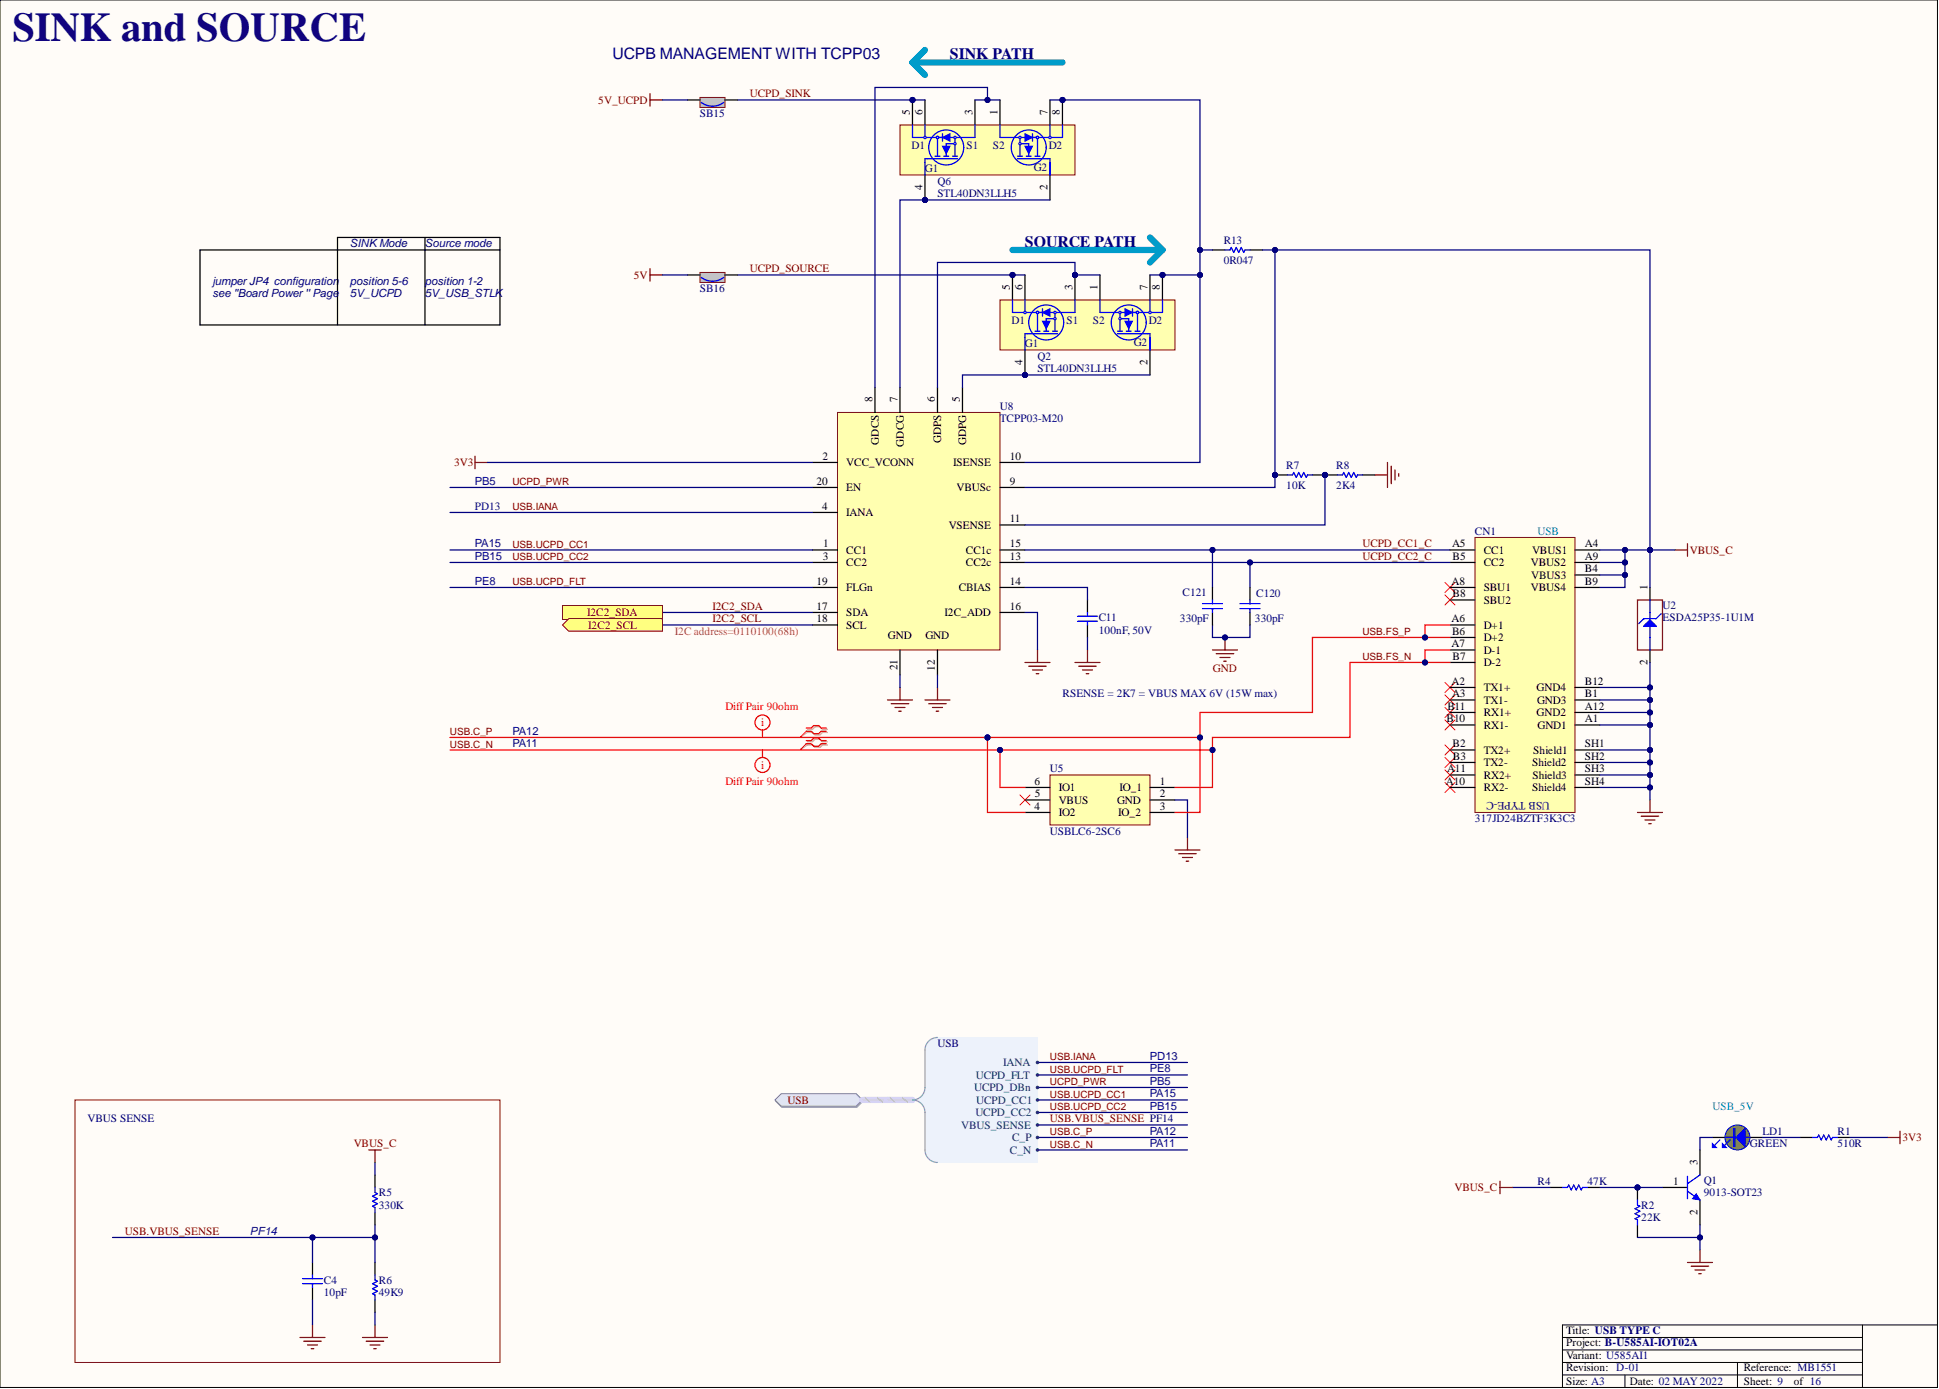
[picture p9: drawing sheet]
<svg xmlns="http://www.w3.org/2000/svg" width="393mm" height="282mm" viewBox="0 0 393 282" stroke-linecap="round" stroke-linejoin="round" font-family="sans-serif">
<defs><g id="words">
<text font-size="8.3" fill="#11037f" x="2.5" y="8.4">SINK and SOURCE</text>
<g font-size="3.2" fill="#000080">
<text x="124.2" y="12">UCPB MANAGEMENT WITH TCPP03</text>
<text x="192.7" y="12">SINK PATH</text>
<text x="207.9" y="50">SOURCE PATH</text>
</g>
<g font-size="2.3" fill="#800000">
<text x="121.4" y="21">5V_UCPD</text>
<text x="152.1" y="19.8">UCPD_SINK</text>
<text x="128.6" y="56.6">5V</text>
<text x="152.1" y="55.3">UCPD_SOURCE</text>
<text x="92.1" y="94.6">3V3</text>
<text x="276.4" y="113.6">UCPD_CC2_C</text>
<text x="276.4" y="111.1">UCPD_CC1_C</text>
<text x="342.8" y="112.4">VBUS_C</text>
<text x="119.1" y="125">I2C2_SDA</text>
<text x="144.5" y="123.8">I2C2_SDA</text>
<text x="119.3" y="127.6">I2C2_SCL</text>
<text x="144.5" y="126.3">I2C2_SCL</text>
<text x="246" y="136.5">GND</text>
<text x="159.7" y="224">USB</text>
<text x="213" y="227.8">USB.VBUS_SENSE PF14</text>
<text x="71.8" y="232.9">VBUS_C</text>
<text x="385.9" y="231.6">3V3</text>
<text x="295.1" y="241.7">VBUS_C</text>
<text x="25.4" y="250.6">USB.VBUS_SENSE</text>
</g>
<g font-size="2.3" fill="#000080">
<text x="142" y="23.8">SB15</text>
<text x="184.9" y="30.2">D1</text>
<text x="187.6" y="35">G1</text>
<text x="196.1" y="30.2">S1</text>
<text x="201.4" y="30.2">S2</text>
<text x="209.7" y="34.7">G2</text>
<text x="212.7" y="30.2">D2</text>
<text x="190.2" y="40.1">STL40DN3LLH5</text>
<text x="190.2" y="37.5">Q6</text>
<text x="71" y="50.2">SINKMode</text>
<text x="86.2" y="50.2">Source mode</text>
<text x="248.2" y="53.5">0R047</text>
<text x="248.2" y="49.5">R13</text>
<text x="43.1" y="57.8">jumperJP4 configuration</text>
<text x="71" y="57.8">position 5-6</text>
<text x="86.2" y="57.8">position 1-2</text>
<text x="142" y="59.3">SB16</text>
<text x="43.1" y="60.4">see ''Board Power''Page</text>
<text x="71" y="60.4">5V_UCPD</text>
<text x="86.2" y="60.4">5V_USB_STLK</text>
<text x="205.2" y="65.7">D1</text>
<text x="216.4" y="65.7">S1</text>
<text x="221.7" y="65.7">S2</text>
<text x="233" y="65.7">D2</text>
<text x="207.9" y="70.5">G1</text>
<text x="230" y="70.3">G2</text>
<text x="210.5" y="75.6">STL40DN3LLH5</text>
<text x="210.5" y="73">Q2</text>
<text x="202.9" y="83.2">U8</text>
<text x="202.9" y="85.7">TCPP03-M20</text>
<text x="260.9" y="95.1">R7</text>
<text x="271.1" y="95.1">R8</text>
<text x="260.9" y="99.2">10K</text>
<text x="271.1" y="99.2">2K4</text>
<text x="299.2" y="108.6">CN1</text>
<text x="239.9" y="121">C121</text>
<text x="254.8" y="121.2">C120</text>
<text x="337.2" y="123.5">U2</text>
<text x="222.9" y="128.6">100nF, 50V</text>
<text x="222.9" y="126.1">C11</text>
<text x="239.4" y="126.3">330pF</text>
<text x="254.6" y="126.3">330pF</text>
<text x="337.2" y="126.1">ESDA25P35-1U1M</text>
<text x="215.5" y="141.5">RSENSE = 2K7 = VBUS MAX 6V (15W max)</text>
<text x="213" y="156.8">U5</text>
<text x="299.2" y="166.9">317JD24BZTF3K3C3</text>
<text x="213" y="169.4">USBLC6-2SC6</text>
<text x="190.2" y="212.6">USB</text>
<text x="17.8" y="227.8">VBUS SENSE</text>
<text x="355" y="232.9">GREEN</text>
<text x="357.5" y="230.3">LD1</text>
<text x="372.7" y="232.9">510R</text>
<text x="372.7" y="230.3">R1</text>
<text x="76.8" y="245.3">330K</text>
<text x="76.8" y="242.7">R5</text>
<text x="311.9" y="240.5">R4</text>
<text x="322" y="240.5">47K</text>
<text x="332.9" y="245.3">R2</text>
<text x="345.6" y="242.7">9013-SOT23</text>
<text x="345.6" y="240.2">Q1</text>
<text x="332.9" y="247.8">22K</text>
<text x="65.7" y="263">10pF</text>
<text x="65.7" y="260.5">C4</text>
<text x="76.8" y="263">49K9</text>
<text x="76.8" y="260.5">R6</text>
</g>
<g font-size="2.3">
<text x="184.6" y="23.3" transform="rotate(-90 184.6 23.3)">5</text>
<text x="187.1" y="23.3" transform="rotate(-90 187.1 23.3)">6</text>
<text x="197.3" y="23.3" transform="rotate(-90 197.3 23.3)">3</text>
<text x="202.3" y="23.3" transform="rotate(-90 202.3 23.3)">1</text>
<text x="212.5" y="23.3" transform="rotate(-90 212.5 23.3)">7</text>
<text x="215" y="23.3" transform="rotate(-90 215 23.3)">8</text>
<text x="187.1" y="38.6" transform="rotate(-90 187.1 38.6)">4</text>
<text x="212.5" y="38.5" transform="rotate(-90 212.5 38.5)">2</text>
<text x="204.9" y="58.8" transform="rotate(-90 204.9 58.8)">5</text>
<text x="207.4" y="58.8" transform="rotate(-90 207.4 58.8)">6</text>
<text x="217.6" y="58.8" transform="rotate(-90 217.6 58.8)">3</text>
<text x="222.6" y="58.8" transform="rotate(-90 222.6 58.8)">1</text>
<text x="232.8" y="58.8" transform="rotate(-90 232.8 58.8)">7</text>
<text x="235.3" y="58.8" transform="rotate(-90 235.3 58.8)">8</text>
<text x="207.4" y="74.1" transform="rotate(-90 207.4 74.1)">4</text>
<text x="232.8" y="74.1" transform="rotate(-90 232.8 74.1)">2</text>
<text x="177" y="81.7" transform="rotate(-90 177 81.7)">8</text>
<text x="182.1" y="81.7" transform="rotate(-90 182.1 81.7)">7</text>
<text x="189.7" y="81.7" transform="rotate(-90 189.7 81.7)">6</text>
<text x="194.7" y="81.7" transform="rotate(-90 194.7 81.7)">5</text>
<text x="190.9" y="90" transform="rotate(-90 190.9 90)">GDPS</text>
<text x="166.8" y="93.3">2</text>
<text x="171.7" y="94.6">VCC_VCONN</text>
<text x="178.3" y="90.2" transform="rotate(-90 178.3 90.2)">GDCS</text>
<text x="183.3" y="90.6" transform="rotate(-90 183.3 90.6)">GDCG</text>
<text x="193.4" y="94.6">ISENSE</text>
<text x="196" y="90.4" transform="rotate(-90 196 90.4)">GDPG</text>
<text x="204.9" y="93.3">10</text>
<text x="165.7" y="98.4">20</text>
<text x="171.7" y="99.7">EN</text>
<text x="194.1" y="99.7">VBUSc</text>
<text x="204.9" y="98.4">9</text>
<text x="166.8" y="103.5">4</text>
<text x="171.7" y="104.8">IANA</text>
<text x="192.5" y="107.3">VSENSE</text>
<text x="204.9" y="106">11</text>
<text x="166.9" y="113.6">3</text>
<text x="167" y="111.1">1</text>
<text x="171.7" y="112.4">CC1</text>
<text x="195.9" y="112.4">CC1c</text>
<text x="204.9" y="113.6">13</text>
<text x="204.9" y="111.1">15</text>
<text x="294.6" y="111.1">A5</text>
<text x="294.6" y="113.6">B5</text>
<text x="301" y="112.4">CC1</text>
<text x="310.8" y="112.4">VBUS1</text>
<text x="321.5" y="111.1">A4</text>
<text x="321.5" y="113.6">A9</text>
<text x="165.7" y="118.7">19</text>
<text x="171.7" y="114.9">CC2</text>
<text x="171.7" y="120">FLGn</text>
<text x="194.5" y="120">CBIAS</text>
<text x="195.9" y="114.9">CC2c</text>
<text x="204.9" y="118.7">14</text>
<text x="294.5" y="118.7">A8</text>
<text x="301" y="120">SBU1</text>
<text x="301" y="114.9">CC2</text>
<text x="310.5" y="114.9">VBUS2</text>
<text x="310.5" y="120">VBUS4</text>
<text x="310.6" y="117.4">VBUS3</text>
<text x="321.5" y="116.2">B4</text>
<text x="321.5" y="118.7">B9</text>
<text x="334.2" y="119.7" transform="rotate(-90 334.2 119.7)">1</text>
<text x="165.7" y="123.8">17</text>
<text x="171.7" y="125">SDA</text>
<text x="191.6" y="125">I2C_ADD</text>
<text x="204.9" y="123.8">16</text>
<text x="294.6" y="121.2">B8</text>
<text x="301" y="122.5">SBU2</text>
<text x="165.7" y="126.3">18</text>
<text x="171.7" y="127.6">SCL</text>
<text x="180.1" y="129.6">GND</text>
<text x="187.7" y="129.6">GND</text>
<text x="294.5" y="126.3">A6</text>
<text x="294.5" y="131.4">A7</text>
<text x="294.6" y="128.9">B6</text>
<text x="301" y="127.6">D+1</text>
<text x="301" y="130.1">D+2</text>
<text x="182.1" y="136" transform="rotate(-90 182.1 136)">21</text>
<text x="189.7" y="136.1" transform="rotate(-90 189.7 136.1)">12</text>
<text x="294.6" y="133.9">B7</text>
<text x="301" y="132.7">D-1</text>
<text x="301" y="135.2">D-2</text>
<text x="334.2" y="134.9" transform="rotate(-90 334.2 134.9)">2</text>
<text x="294.5" y="139">A2</text>
<text x="294.6" y="141.5">A3</text>
<text x="301" y="140.3">TX1+</text>
<text x="301" y="142.8">TX1-</text>
<text x="311.7" y="140.3">GND4</text>
<text x="311.8" y="142.8">GND3</text>
<text x="321.5" y="141.5">B1</text>
<text x="321.5" y="139">B12</text>
<text x="293.5" y="146.6">B10</text>
<text x="293.6" y="144.1">B11</text>
<text x="301" y="147.9">RX1-</text>
<text x="301" y="145.3">RX1+</text>
<text x="311.7" y="145.3">GND2</text>
<text x="311.9" y="147.9">GND1</text>
<text x="321.5" y="146.6">A1</text>
<text x="321.5" y="144.1">A12</text>
<text x="294.6" y="151.7">B2</text>
<text x="294.7" y="154.2">B3</text>
<text x="301" y="153">TX2+</text>
<text x="301" y="155.5">TX2-</text>
<text x="310.8" y="155.5">Shield2</text>
<text x="311" y="153">Shield1</text>
<text x="321.5" y="154.2">SH2</text>
<text x="321.5" y="151.7">SH1</text>
<text x="209.9" y="159.3">6</text>
<text x="210" y="161.8">5</text>
<text x="214.8" y="160.6">IO1</text>
<text x="227.1" y="160.6">IO_1</text>
<text x="235.3" y="159.3">1</text>
<text x="235.3" y="161.8">2</text>
<text x="293.3" y="159.3">A10</text>
<text x="293.6" y="156.8">A11</text>
<text x="301" y="160.6">RX2-</text>
<text x="301" y="158">RX2+</text>
<text x="310.8" y="160.6">Shield4</text>
<text x="310.9" y="158">Shield3</text>
<text x="321.5" y="156.8">SH3</text>
<text x="321.5" y="159.3">SH4</text>
<text x="209.9" y="164.4">4</text>
<text x="214.8" y="165.6">IO2</text>
<text x="214.8" y="163.1">VBUS</text>
<text x="226.6" y="163.1">GND</text>
<text x="226.9" y="165.6">IO_2</text>
<text x="235.3" y="164.4">3</text>
<text x="344.3" y="236.4" transform="rotate(-90 344.3 236.4)">3</text>
<text x="339.4" y="240.5">1</text>
<text x="344.3" y="246.6" transform="rotate(-90 344.3 246.6)">2</text>
<text x="317.7" y="270.7">Title: USB TYPE C</text>
<text x="317.7" y="273.2">Project: B-U585AI-IOT02A</text>
<text x="317.7" y="275.7">Variant: U585AI1</text>
<text x="317.7" y="281.1">Size: A3</text>
<text x="317.7" y="278.3">Revision: D-01</text>
<text x="330.7" y="281.1">Date: 02 MAY2022</text>
<text x="353.7" y="278.3">Reference: MB1551</text>
<text x="353.7" y="281.1">Sheet: 9</text>
<text x="363.9" y="281.1">of 16</text>
</g>
<g font-size="2.3" fill="#0c0087">
<text x="96.4" y="98.4">PB5</text>
<text x="96.4" y="103.5">PD13</text>
<text x="96.4" y="111.1">PA15</text>
<text x="96.4" y="113.6">PB15</text>
<text x="96.4" y="118.7">PE8</text>
<text x="104" y="149.1">PA12</text>
<text x="104" y="151.7">PA11</text>
<text x="233.3" y="215.1">PD13</text>
<text x="233.3" y="220.2">PB5</text>
<text x="233.3" y="217.6">PE8</text>
<text x="233.3" y="222.7">PA15</text>
<text x="233.3" y="225.2">PB15</text>
<text x="233.3" y="230.3">PA12</text>
<text x="233.3" y="232.9">PA11</text>
<text x="50.7" y="250.6">PF14</text>
</g>
<g font-size="2.3" fill="#009cca">
<text x="311.9" y="108.6">USB</text>
<text x="347.4" y="225.2">USB_5V</text>
</g>
<text font-size="2.3" fill="#c5008e" x="136.9" y="128.9">I2C address=0110100(68h)</text>
<g font-size="2.3" fill="#f00">
<text x="147.2" y="144.1">DiffPair 90ohm</text>
<text x="154.4" y="147.4">i</text>
<text x="154.4" y="156">i</text>
<text x="147.2" y="159.3">DiffPair 90ohm</text>
</g>
<text font-size="2.3" fill="#11037f" x="314.4" y="162.8" transform="rotate(-180 314.4 162.8)">USB TYPE-C</text>
<g font-size="2.3" fill="#003a70">
<text x="197.6" y="221.4">UCPD_DBn</text>
<text x="198" y="218.9">UCPD_FLT</text>
<text x="203.5" y="216.4">IANA</text>
<text x="197.9" y="226.5">UCPD_CC2</text>
<text x="198" y="224">UCPD_CC1</text>
<text x="195" y="229">VBUS_SENSE</text>
<text x="205.3" y="231.6">C_P</text>
<text x="204.9" y="234.1">C_N</text>
</g>
<g font-size="2" fill="#800000">
<text x="104" y="98.5">UCPD_PWR</text>
<text x="104" y="103.6">USB.IANA</text>
<text x="104" y="113.7">USB.UCPD_CC2</text>
<text x="104" y="111.2">USB.UCPD_CC1</text>
<text x="104" y="118.8">USB.UCPD_FLT</text>
<text x="276.4" y="128.9">USB.FS_P</text>
<text x="276.4" y="134">USB.FS_N</text>
<text x="91.3" y="149.2">USB.C_P</text>
<text x="91.3" y="151.8">USB.C_N</text>
<text x="213" y="215.2">USB.IANA</text>
<text x="213" y="217.7">USB.UCPD_FLT</text>
<text x="213" y="220.3">UCPD_PWR</text>
<text x="213" y="225.3">USB.UCPD_CC2</text>
<text x="213" y="222.8">USB.UCPD_CC1</text>
<text x="213" y="230.4">USB.C_P</text>
<text x="213" y="232.9">USB.C_N</text>
</g>
</g></defs>
<path d="M0 0h393v281.6h-393z" fill-rule="evenodd" fill="#fffcf8"/>
<path d="M0 0h393v281.6h-393z" fill="none" stroke="#000" stroke-width=".2"/>
<path d="M0 0h393v281.6h-393z" fill-rule="evenodd" fill="#fffcf8"/>
<path d="M0 0h393v281.6h-393zM317 271.4h60.8M317 273.9h60.8M317 279h60.8M317 276.5h60.8M329.6 279v2.6M352.5 276.5v5.1M377.8 268.9v12.7M393 268.9h-76v12.7" fill="none" stroke="#000" stroke-width=".2"/>
<path d="M342.3 256.2h5.1M343.1 257h3.5M343.8 257.7h2.1M344.6 258.5h.5M344.9 253.7v2.5" fill="none" stroke="#800000" stroke-width=".25"/>
<g fill="none" stroke="#f00" stroke-width=".25">
<path d="M154.7 148.1v1.6M154.7 152.2v1.5M163.6 147.8h1l.5-.6h1l.5 .6h1M163.6 148.4h1l.5 .5h1l.5-.5h1M163.6 150.3h1l.5-.5h1l.5 .5h1M163.6 150.9h1l.5 .5h1l.5-.5h1"/>
<circle cx="154.7" cy="146.6" r="1.52"/>
<circle cx="154.7" cy="155.2" r="1.52"/>
</g>
<path d="M163.8 148h1l.5-.5h1l.5 .5h1.1M163.8 148.6h1l.5 .5h1l.5-.5h1.1M163.8 150.5h1l.5-.5h1l.5 .5h1.1M163.8 151.2h1l.5 .5h1l.5-.5h1.1" fill="none" stroke="#d0a19e" stroke-width=".25"/>
<path d="M163.8 148.6l-1.5 1.1M163.8 151.2l-1.5 1" fill="none" stroke="#d0a19e" stroke-width=".2"/>
<path d="M163.6 148.4l-1.3 1.3M163.6 150.9l-1.3 1.3" fill="none" stroke="#f00" stroke-width=".2"/>
<circle cx="352.5" cy="230.8" r="2.54" fill="#0f0"/>
<circle cx="352.5" cy="230.8" r="2.54" fill="none" stroke="#00f" stroke-width=".2"/>
<path d="M348.9 231.3l-1 1M350.9 231.3l-1 1" fill="none" stroke="#00f" stroke-width=".25"/>
<path d="M349.4 232.1l.8 .8h-.8z" fill="#00f"/>
<path d="M349.4 232.1l.8 .8h-.8z" fill="none" stroke="#00f" stroke-width=".25"/>
<path d="M347.4 232.1l.8 .8h-.8z" fill="#00f"/>
<g fill="none" stroke="#00f" stroke-width=".25">
<path d="M342.3 238.7v4.6M344.9 238.4l-2.6 1.8M347.4 232.1l.8 .8h-.8zM349.9 230.8h5.1M351.7 229h.3v3.6h-.3zM351.7 230.6h.3M351.7 231.1h.3M352.5 230.6h1.5M352.5 231.1h1.5M352.5 230.6l1.5-1.6v3.6l-1.5-1.5M352.5 230.6v.5M353.7 229.3v3"/>
<path d="M354 230.3h-1.3v1h1.3M354 230.1h-1v1.5h1M354 229.8h-.8v2h.8M354 229.6h-.5v2.5h.5M342.3 241.7l2.6 1.8"/>
</g>
<path d="M344.9 233.4v5M347.4 230.8h2.5M355 230.8h2.5M337.2 241h5.1M344.9 243.5v5.1" fill="none" stroke="#000" stroke-width=".25"/>
<path d="M344.1 242.2l.8 1.3-1.6-.2z" fill="#00f"/>
<path d="M344.1 242.2l.8 1.3-1.6-.2z" fill="none" stroke="#00f" stroke-width=".2"/>
<circle cx="332.2" cy="241" r=".51" fill="#000080"/>
<circle cx="332.2" cy="241" r=".51" fill="none" stroke="#000080" stroke-width=".2"/>
<path d="M332.2 241v2.5" fill="none" stroke="#000" stroke-width=".25"/>
<circle cx="332.2" cy="241" r=".51" fill="#000080"/>
<circle cx="332.2" cy="241" r=".51" fill="none" stroke="#000080" stroke-width=".2"/>
<g fill="none" stroke="#000" stroke-width=".25">
<path d="M334.7 119.2v2.6M334.7 131.9v2.5M76.1 238.4v2.6M365.1 230.8h2.6M372.7 230.8h2.6M63.4 256.2v2.5M76.1 246v2.6M76.1 256.2v2.5M314.4 241h2.6M322 241h2.6M332.2 248.6v2.5M63.4 261.3v2.5"/>
<path d="M76.1 263.8v2.5"/>
</g>
<g fill="none" stroke="#00f" stroke-width=".25">
<path d="M333.7 126.8h2M334 127.1v-.5h1.5v.5M334.2 127.1v-.8h1v.8M334.5 126.1l-1.1 1h2.6l-1-1M334.5 126.1h.5M334.5 126.1v1M334.7 121.8v10.1M335 126.1v1M337 124.5l-1 1.1h-2.6l-1 1M367.7 230.8h1l.2-.5 .6 1 .5-1 .5 1 .5-1 .5 1 .2-.5h1M61.4 259.5h4M63.4 258.7v.8"/>
<path d="M76.1 241v1l.5 .2-1 .5 1 .6-1 .5 1 .5-1 .5 .5 .2v1M76.1 258.7v1l.5 .3-1 .5 1 .5-1 .5 1 .5-1 .5 .5 .3v1M317 241h1l.2-.5 .5 1 .5-1 .6 1 .5-1 .5 1 .2-.5h1M332.2 243.5v1l.5 .3-1 .5 1 .5-1 .5 1 .5-1 .5 .5 .3v1M61.4 260.5h4M63.4 260.5v.8"/>
</g>
<g fill="none" stroke="#800000" stroke-width=".25">
<path d="M131.9 19v2.6M131.9 20.3h2.5M339.8 111.6h2.5M342.3 110.3v2.6M332.2 121.8h5v10.1h-5zM238.4 172.5h5M239.1 173.2h3.6M239.9 174h2M240.6 174.8h.5M240.9 169.9v2.6M332.2 164.9h5M332.9 165.6h3.6"/>
<path d="M333.7 166.4h2M334.5 167.2h.5M334.7 162.3v2.6M382.9 230.8h2.5M385.4 229.6v2.5M60.9 271.4h5M61.6 272.2h3.6M62.4 272.9h2M63.1 273.7h.5M63.4 268.9v2.5M73.5 271.4h5.1M74.3 272.2h3.5"/>
<path d="M75.1 272.9h2M75.8 273.7h.5M76.1 268.9v2.5"/>
</g>
<g fill="none" stroke="#f00" stroke-width=".2">
<path d="M293.1 118.2l2.1 2M295.2 118.2l-2.1 2M293.1 120.7l2.1 2.1M293.1 138.5l2.1 2M295.2 120.7l-2.1 2.1M295.2 138.5l-2.1 2M293.1 141l2.1 2.1M293.1 143.6l2.1 2M293.1 146.1l2.1 2M293.1 151.2l2.1 2M293.1 153.7l2.1 2M293.1 156.2l2.1 2.1"/>
<path d="M293.1 158.8l2.1 2M295.2 141l-2.1 2.1M295.2 143.6l-2.1 2M295.2 146.1l-2.1 2M295.2 151.2l-2.1 2M295.2 153.7l-2.1 2M295.2 156.2l-2.1 2.1M295.2 158.8l-2.1 2M206.9 161.3l2 2.1M208.9 161.3l-2 2.1"/>
</g>
<path d="M15.2 223.2h86.2v53.3h-86.2z" fill="none" stroke="#800000" stroke-width=".2"/>
<path d="M299.2 109.1h20.3v55.8h-20.3z" fill-rule="evenodd" fill="#ffffb0"/>
<path d="M299.2 109.1h20.3v55.8h-20.3z" fill="none" stroke="#800000" stroke-width=".2"/>
<g fill="none" stroke="#000" stroke-width=".25">
<path d="M294.1 111.6h5.1M294.1 119.2h5.1M294.1 114.1h5.1M319.5 111.6h5.1M319.5 119.2h5.1M319.5 114.1h5.1M319.5 116.7h5.1M294.1 139.5h5.1M294.1 126.8h5.1M294.1 131.9h5.1M294.1 129.4h5.1M294.1 134.4h5.1"/>
<path d="M294.1 121.8h5.1M319.5 139.5h5.1M294.1 147.1h5.1M294.1 142h5.1M294.1 159.8h5.1M294.1 157.3h5.1M294.1 144.6h5.1M294.1 152.2h5.1M294.1 154.7h5.1M319.5 147.1h5.1M319.5 142h5.1M319.5 159.8h5.1"/>
<path d="M319.5 157.3h5.1M319.5 144.6h5.1M319.5 152.2h5.1M319.5 154.7h5.1"/>
</g>
<path d="M213 157.3h20.3v10.1h-20.3z" fill-rule="evenodd" fill="#ffffb0"/>
<path d="M213 157.3h20.3v10.1h-20.3z" fill="none" stroke="#800000" stroke-width=".2"/>
<path d="M207.9 159.8h5.1M233.3 159.8h5.1M207.9 164.9h5.1M207.9 162.3h5.1M233.3 164.9h5.1M233.3 162.3h5.1" fill="none" stroke="#000" stroke-width=".25"/>
<g fill="none" stroke="#800000" stroke-width=".25">
<path d="M96.4 92.6v2.5M96.4 93.8h2.5M182.6 139.5v2.5M190.2 139.5v2.5M207.9 134.4h5.1M208.7 135.2h3.5M209.4 136h2.1M210.2 136.7h.5M210.5 131.9v2.5M180 142h5.1M180.8 142.8h3.5M181.6 143.6h2"/>
<path d="M182.3 144.3h.5M187.6 142h5.1M188.4 142.8h3.6M189.2 143.6h2M189.9 144.3h.5"/>
</g>
<path d="M185.1 12.7h30.4M185.1 12.7l2.5 2.5M187.6 10.1l-2.5 2.6M205.4 50.7h30.4M233.3 48.2l2.5 2.5M235.8 50.7l-2.5 2.6" fill="none" stroke="#009cca" stroke-width="1.3"/>
<circle cx="187.6" cy="40.6" r=".51" fill="#000080"/>
<circle cx="187.6" cy="40.6" r=".51" fill="none" stroke="#000080" stroke-width=".2"/>
<circle cx="185.1" cy="20.3" r=".51" fill="#000080"/>
<circle cx="185.1" cy="20.3" r=".51" fill="none" stroke="#000080" stroke-width=".2"/>
<circle cx="215.5" cy="20.3" r=".51" fill="#000080"/>
<circle cx="215.5" cy="20.3" r=".51" fill="none" stroke="#000080" stroke-width=".2"/>
<path d="M182.6 25.4h35.5v10.1h-35.5z" fill-rule="evenodd" fill="#ffffb0"/>
<path d="M182.6 25.4h35.5v10.1h-35.5z" fill="none" stroke="#800000" stroke-width=".2"/>
<path d="M187.6 35.5v5.1" fill="none" stroke="#000" stroke-width=".25"/>
<circle cx="187.6" cy="40.6" r=".51" fill="#000080"/>
<circle cx="187.6" cy="40.6" r=".51" fill="none" stroke="#000080" stroke-width=".2"/>
<g fill="none" stroke="#00f" stroke-width=".25">
<path d="M189.7 31.7h1M190.2 27.9h2.5M190.2 29.2v2.5M191.4 31.7h1.1M193.2 31.7h1M193.7 27.9h4.1M193.7 29.2h-1.7v2.5M194.2 32.2h-6.6v.8"/>
<circle cx="192" cy="29.9" r="3.6"/>
</g>
<circle cx="190.2" cy="27.9" r=".26" fill="#c0c0c0"/>
<circle cx="190.2" cy="27.9" r=".26" fill="none" stroke="#00f" stroke-width=".2"/>
<path d="M185.1 27.9h5.1v1.3M193.7 27.9v3.8" fill="none" stroke="#00f" stroke-width=".25"/>
<circle cx="193.7" cy="27.9" r=".26" fill="#c0c0c0"/>
<circle cx="193.7" cy="27.9" r=".26" fill="none" stroke="#00f" stroke-width=".2"/>
<circle cx="190.2" cy="27.9" r=".26" fill="#c0c0c0"/>
<circle cx="190.2" cy="27.9" r=".26" fill="none" stroke="#00f" stroke-width=".2"/>
<circle cx="193.7" cy="29.2" r=".26" fill="#c0c0c0"/>
<circle cx="193.7" cy="29.2" r=".26" fill="none" stroke="#00f" stroke-width=".2"/>
<path d="M190.4 27.9h3.1" fill="none" stroke="#00f" stroke-width=".25"/>
<path d="M191.2 29.7h1.5l-.7 1.5z" fill="#00f"/>
<path d="M191.2 29.7h1.5l-.7 1.5z" fill="none" stroke="#00f" stroke-width=".2"/>
<path d="M191.2 27.1v1.6" fill="none" stroke="#00f" stroke-width=".25"/>
<path d="M191.2 27.9l1.5-.8v1.6z" fill="#00f"/>
<path d="M191.2 27.9l1.5-.8v1.6z" fill="none" stroke="#00f" stroke-width=".2"/>
<path d="M185.1 20.3v5.1" fill="none" stroke="#000" stroke-width=".25"/>
<circle cx="185.1" cy="20.3" r=".51" fill="#000080"/>
<circle cx="185.1" cy="20.3" r=".51" fill="none" stroke="#000080" stroke-width=".2"/>
<path d="M197.8 20.3v5.1M213 35.5v5.1" fill="none" stroke="#000" stroke-width=".25"/>
<g fill="none" stroke="#00f" stroke-width=".25">
<path d="M202.9 27.9h4M206.4 32.2h6.6v.8M206.4 31.7h1M206.9 29.2h1.8v2.5M207.9 27.9h2.6M208.2 31.7h1M210 31.7h1M210.5 29.2v2.5"/>
<circle cx="208.7" cy="29.9" r="3.6"/>
</g>
<circle cx="210.5" cy="27.9" r=".26" fill="#c0c0c0"/>
<circle cx="210.5" cy="27.9" r=".26" fill="none" stroke="#00f" stroke-width=".2"/>
<path d="M206.9 27.9v3.8M213 27.9h-2.5v1.3" fill="none" stroke="#00f" stroke-width=".25"/>
<circle cx="206.9" cy="27.9" r=".25" fill="#c0c0c0"/>
<circle cx="206.9" cy="27.9" r=".25" fill="none" stroke="#00f" stroke-width=".2"/>
<circle cx="210.5" cy="27.9" r=".26" fill="#c0c0c0"/>
<circle cx="210.5" cy="27.9" r=".26" fill="none" stroke="#00f" stroke-width=".2"/>
<circle cx="206.9" cy="29.2" r=".25" fill="#c0c0c0"/>
<circle cx="206.9" cy="29.2" r=".25" fill="none" stroke="#00f" stroke-width=".2"/>
<path d="M207.2 27.9h3" fill="none" stroke="#00f" stroke-width=".25"/>
<path d="M207.9 29.7h1.5l-.7 1.5z" fill="#00f"/>
<path d="M207.9 29.7h1.5l-.7 1.5z" fill="none" stroke="#00f" stroke-width=".2"/>
<path d="M209.4 27.1v1.6" fill="none" stroke="#00f" stroke-width=".25"/>
<path d="M207.9 27.1l1.5 .8-1.5 .8z" fill="#00f"/>
<path d="M207.9 27.1l1.5 .8-1.5 .8z" fill="none" stroke="#00f" stroke-width=".2"/>
<path d="M187.6 20.3v5.1M202.9 20.3v5.1M213 20.3v5.1M215.5 20.3v5.1" fill="none" stroke="#000" stroke-width=".25"/>
<circle cx="215.5" cy="20.3" r=".51" fill="#000080"/>
<circle cx="215.5" cy="20.3" r=".51" fill="none" stroke="#000080" stroke-width=".2"/>
<path d="M185.1 25.4v2.5M187.6 25.4v2.5M197.8 25.4v2.5" fill="none" stroke="#00f" stroke-width=".25"/>
<circle cx="187.6" cy="27.9" r=".26" fill="#c0c0c0"/>
<circle cx="187.6" cy="27.9" r=".26" fill="none" stroke="#00f" stroke-width=".2"/>
<path d="M187.6 33v2.5M202.9 25.4v2.5M213 25.4v2.5h2.5v-2.5M213 33v2.5" fill="none" stroke="#00f" stroke-width=".25"/>
<circle cx="213" cy="27.9" r=".25" fill="#c0c0c0"/>
<circle cx="213" cy="27.9" r=".25" fill="none" stroke="#00f" stroke-width=".2"/>
<circle cx="207.9" cy="76.1" r=".51" fill="#000080"/>
<circle cx="207.9" cy="76.1" r=".51" fill="none" stroke="#000080" stroke-width=".2"/>
<circle cx="205.4" cy="55.8" r=".51" fill="#000080"/>
<circle cx="205.4" cy="55.8" r=".51" fill="none" stroke="#000080" stroke-width=".2"/>
<circle cx="218.1" cy="55.8" r=".51" fill="#000080"/>
<circle cx="218.1" cy="55.8" r=".51" fill="none" stroke="#000080" stroke-width=".2"/>
<circle cx="235.8" cy="55.8" r=".51" fill="#000080"/>
<circle cx="235.8" cy="55.8" r=".51" fill="none" stroke="#000080" stroke-width=".2"/>
<path d="M202.9 60.9h35.5v10.1h-35.5z" fill-rule="evenodd" fill="#ffffb0"/>
<path d="M202.9 60.9h35.5v10.1h-35.5z" fill="none" stroke="#800000" stroke-width=".2"/>
<path d="M207.9 71v5.1" fill="none" stroke="#000" stroke-width=".25"/>
<circle cx="207.9" cy="76.1" r=".51" fill="#000080"/>
<circle cx="207.9" cy="76.1" r=".51" fill="none" stroke="#000080" stroke-width=".2"/>
<g fill="none" stroke="#00f" stroke-width=".25">
<path d="M210 67.2h1M210.5 63.4h2.5M210.5 64.7v2.5M211.7 67.2h1M213.5 67.2h1M214 63.4h4.1M214 64.7h-1.8v2.5M214.5 67.7h-6.6v.8"/>
<circle cx="212.2" cy="65.4" r="3.6"/>
</g>
<circle cx="210.5" cy="63.4" r=".26" fill="#c0c0c0"/>
<circle cx="210.5" cy="63.4" r=".26" fill="none" stroke="#00f" stroke-width=".2"/>
<path d="M205.4 63.4h5.1v1.3M214 63.4v3.8" fill="none" stroke="#00f" stroke-width=".25"/>
<circle cx="214" cy="63.4" r=".26" fill="#c0c0c0"/>
<circle cx="214" cy="63.4" r=".26" fill="none" stroke="#00f" stroke-width=".2"/>
<circle cx="210.5" cy="63.4" r=".26" fill="#c0c0c0"/>
<circle cx="210.5" cy="63.4" r=".26" fill="none" stroke="#00f" stroke-width=".2"/>
<circle cx="214" cy="64.7" r=".26" fill="#c0c0c0"/>
<circle cx="214" cy="64.7" r=".26" fill="none" stroke="#00f" stroke-width=".2"/>
<path d="M210.7 63.4h3.1" fill="none" stroke="#00f" stroke-width=".25"/>
<path d="M211.5 65.2h1.5l-.8 1.5z" fill="#00f"/>
<path d="M211.5 65.2h1.5l-.8 1.5z" fill="none" stroke="#00f" stroke-width=".2"/>
<path d="M211.5 62.6v1.6" fill="none" stroke="#00f" stroke-width=".25"/>
<path d="M211.5 63.4l1.5-.8v1.6z" fill="#00f"/>
<path d="M211.5 63.4l1.5-.8v1.6z" fill="none" stroke="#00f" stroke-width=".2"/>
<path d="M205.4 55.8v5.1" fill="none" stroke="#000" stroke-width=".25"/>
<circle cx="205.4" cy="55.8" r=".51" fill="#000080"/>
<circle cx="205.4" cy="55.8" r=".51" fill="none" stroke="#000080" stroke-width=".2"/>
<path d="M218.1 55.8v5.1" fill="none" stroke="#000" stroke-width=".25"/>
<circle cx="218.1" cy="55.8" r=".51" fill="#000080"/>
<circle cx="218.1" cy="55.8" r=".51" fill="none" stroke="#000080" stroke-width=".2"/>
<path d="M233.3 71v5.1" fill="none" stroke="#000" stroke-width=".25"/>
<g fill="none" stroke="#00f" stroke-width=".25">
<path d="M223.1 63.4h4.1M226.7 67.7h6.6v.8M226.7 67.2h1M227.2 64.7h1.8v2.5M228.2 63.4h2.5M228.5 67.2h1M230.2 67.2h1.1M230.7 64.7v2.5"/>
<circle cx="229" cy="65.4" r="3.6"/>
</g>
<circle cx="230.8" cy="63.4" r=".26" fill="#c0c0c0"/>
<circle cx="230.8" cy="63.4" r=".26" fill="none" stroke="#00f" stroke-width=".2"/>
<path d="M227.2 63.4v3.8M233.3 63.4h-2.6v1.3" fill="none" stroke="#00f" stroke-width=".25"/>
<circle cx="227.2" cy="63.4" r=".25" fill="#c0c0c0"/>
<circle cx="227.2" cy="63.4" r=".25" fill="none" stroke="#00f" stroke-width=".2"/>
<circle cx="230.8" cy="63.4" r=".26" fill="#c0c0c0"/>
<circle cx="230.8" cy="63.4" r=".26" fill="none" stroke="#00f" stroke-width=".2"/>
<circle cx="227.2" cy="64.7" r=".25" fill="#c0c0c0"/>
<circle cx="227.2" cy="64.7" r=".25" fill="none" stroke="#00f" stroke-width=".2"/>
<path d="M227.5 63.4h3" fill="none" stroke="#00f" stroke-width=".25"/>
<path d="M228.2 65.2h1.5l-.7 1.5z" fill="#00f"/>
<path d="M228.2 65.2h1.5l-.7 1.5z" fill="none" stroke="#00f" stroke-width=".2"/>
<path d="M229.7 62.6v1.6" fill="none" stroke="#00f" stroke-width=".25"/>
<path d="M228.2 62.6l1.5 .8-1.5 .8z" fill="#00f"/>
<path d="M228.2 62.6l1.5 .8-1.5 .8z" fill="none" stroke="#00f" stroke-width=".2"/>
<path d="M207.9 55.8v5.1M223.1 55.8v5.1M233.3 55.8v5.1M235.8 55.8v5.1" fill="none" stroke="#000" stroke-width=".25"/>
<circle cx="235.8" cy="55.8" r=".51" fill="#000080"/>
<circle cx="235.8" cy="55.8" r=".51" fill="none" stroke="#000080" stroke-width=".2"/>
<path d="M205.4 60.9v2.5M207.9 60.9v2.5M218.1 60.9v2.5" fill="none" stroke="#00f" stroke-width=".25"/>
<circle cx="207.9" cy="63.4" r=".25" fill="#c0c0c0"/>
<circle cx="207.9" cy="63.4" r=".25" fill="none" stroke="#00f" stroke-width=".2"/>
<path d="M207.9 68.5v2.5M223.1 60.9v2.5M233.3 60.9v2.5h2.5v-2.5M233.3 68.5v2.5" fill="none" stroke="#00f" stroke-width=".25"/>
<circle cx="233.3" cy="63.4" r=".26" fill="#c0c0c0"/>
<circle cx="233.3" cy="63.4" r=".26" fill="none" stroke="#00f" stroke-width=".2"/>
<path d="M246 50.7h2.5M253.6 50.7h2.5M220.6 121.8v2.5M220.6 126.8v2.6" fill="none" stroke="#000" stroke-width=".25"/>
<path d="M248.5 50.7h1l.3-.5 .5 1 .5-1 .5 1 .5-1 .5 1 .3-.5h1M218.6 126.1h4M218.6 125h4M220.6 124.3v.7M220.6 126.1v.7" fill="none" stroke="#00f" stroke-width=".25"/>
<path d="M218.1 134.4h5M218.8 135.2h3.6M219.6 136h2M220.4 136.7h.5M220.6 131.9v2.5" fill="none" stroke="#800000" stroke-width=".25"/>
<circle cx="258.6" cy="96.4" r=".51" fill="#000080"/>
<circle cx="258.6" cy="96.4" r=".51" fill="none" stroke="#000080" stroke-width=".2"/>
<circle cx="268.8" cy="96.4" r=".51" fill="#000080"/>
<circle cx="268.8" cy="96.4" r=".51" fill="none" stroke="#000080" stroke-width=".2"/>
<path d="M258.6 96.4h2.6" fill="none" stroke="#000" stroke-width=".25"/>
<circle cx="258.6" cy="96.4" r=".51" fill="#000080"/>
<circle cx="258.6" cy="96.4" r=".51" fill="none" stroke="#000080" stroke-width=".2"/>
<path d="M266.2 96.4h2.6" fill="none" stroke="#000" stroke-width=".25"/>
<circle cx="268.8" cy="96.4" r=".51" fill="#000080"/>
<circle cx="268.8" cy="96.4" r=".51" fill="none" stroke="#000080" stroke-width=".2"/>
<path d="M261.2 96.4h1l.2-.5 .6 1 .5-1 .5 1 .5-1 .5 1 .2-.5h1" fill="none" stroke="#00f" stroke-width=".25"/>
<path d="M278.9 96.4h2.6M281.5 93.8v5.1M282.2 94.6v3.6M283 95.4v2M283.7 96.1v.5" fill="none" stroke="#800000" stroke-width=".25"/>
<path d="M169.9 83.7h33v48.2h-33z" fill-rule="evenodd" fill="#ffffb0"/>
<path d="M169.9 83.7h33v48.2h-33z" fill="none" stroke="#800000" stroke-width=".2"/>
<g fill="none" stroke="#000" stroke-width=".25">
<path d="M177.5 78.6v5.1M182.6 78.6v5.1M190.2 78.6v5.1M195.2 78.6v5.1M164.8 98.9h5.1M164.8 93.8h5.1M202.9 98.9h5M202.9 93.8h5M164.8 114.1h5.1M164.8 111.6h5.1M164.8 119.2h5.1M164.8 104h5.1"/>
<path d="M202.9 114.1h5M202.9 106.5h5M202.9 111.6h5M202.9 119.2h5M164.8 124.3h5.1M164.8 126.8h5.1M182.6 131.9v5.1M190.2 131.9v5.1M202.9 124.3h5"/>
</g>
<path d="M306.8 241h7.6M344.9 248.6v2.5h-12.7" fill="none" stroke="#000080" stroke-width=".25"/>
<circle cx="344.9" cy="251.1" r=".51" fill="#000080"/>
<circle cx="344.9" cy="251.1" r=".51" fill="none" stroke="#000080" stroke-width=".2"/>
<path d="M344.9 251.1v2.6" fill="none" stroke="#000080" stroke-width=".25"/>
<circle cx="344.9" cy="251.1" r=".51" fill="#000080"/>
<circle cx="344.9" cy="251.1" r=".51" fill="none" stroke="#000080" stroke-width=".2"/>
<path d="M324.6 111.6h5v7.6h-5M347.4 230.8h-2.5v2.6M357.5 230.8h7.6M375.3 230.8h7.6" fill="none" stroke="#000080" stroke-width=".25"/>
<circle cx="329.6" cy="111.6" r=".51" fill="#000080"/>
<circle cx="329.6" cy="111.6" r=".51" fill="none" stroke="#000080" stroke-width=".2"/>
<circle cx="329.6" cy="114.1" r=".51" fill="#000080"/>
<circle cx="329.6" cy="114.1" r=".51" fill="none" stroke="#000080" stroke-width=".2"/>
<circle cx="329.6" cy="116.7" r=".51" fill="#000080"/>
<circle cx="329.6" cy="116.7" r=".51" fill="none" stroke="#000080" stroke-width=".2"/>
<path d="M324.6 116.7h5" fill="none" stroke="#000080" stroke-width=".25"/>
<circle cx="329.6" cy="116.7" r=".51" fill="#000080"/>
<circle cx="329.6" cy="116.7" r=".51" fill="none" stroke="#000080" stroke-width=".2"/>
<path d="M324.6 114.1h5" fill="none" stroke="#000080" stroke-width=".25"/>
<circle cx="329.6" cy="114.1" r=".51" fill="#000080"/>
<circle cx="329.6" cy="114.1" r=".51" fill="none" stroke="#000080" stroke-width=".2"/>
<path d="M334.7 111.6v7.6" fill="none" stroke="#000080" stroke-width=".25"/>
<circle cx="334.7" cy="111.6" r=".51" fill="#000080"/>
<circle cx="334.7" cy="111.6" r=".51" fill="none" stroke="#000080" stroke-width=".2"/>
<path d="M334.7 134.4v27.9" fill="none" stroke="#000080" stroke-width=".25"/>
<circle cx="334.7" cy="139.5" r=".51" fill="#000080"/>
<circle cx="334.7" cy="139.5" r=".51" fill="none" stroke="#000080" stroke-width=".2"/>
<circle cx="334.7" cy="142" r=".51" fill="#000080"/>
<circle cx="334.7" cy="142" r=".51" fill="none" stroke="#000080" stroke-width=".2"/>
<circle cx="334.7" cy="144.6" r=".51" fill="#000080"/>
<circle cx="334.7" cy="144.6" r=".51" fill="none" stroke="#000080" stroke-width=".2"/>
<circle cx="334.7" cy="147.1" r=".51" fill="#000080"/>
<circle cx="334.7" cy="147.1" r=".51" fill="none" stroke="#000080" stroke-width=".2"/>
<circle cx="334.7" cy="152.2" r=".51" fill="#000080"/>
<circle cx="334.7" cy="152.2" r=".51" fill="none" stroke="#000080" stroke-width=".2"/>
<circle cx="334.7" cy="154.7" r=".51" fill="#000080"/>
<circle cx="334.7" cy="154.7" r=".51" fill="none" stroke="#000080" stroke-width=".2"/>
<circle cx="334.7" cy="157.3" r=".51" fill="#000080"/>
<circle cx="334.7" cy="157.3" r=".51" fill="none" stroke="#000080" stroke-width=".2"/>
<circle cx="334.7" cy="159.8" r=".51" fill="#000080"/>
<circle cx="334.7" cy="159.8" r=".51" fill="none" stroke="#000080" stroke-width=".2"/>
<path d="M324.6 139.5h10.1" fill="none" stroke="#000080" stroke-width=".25"/>
<circle cx="334.7" cy="139.5" r=".51" fill="#000080"/>
<circle cx="334.7" cy="139.5" r=".51" fill="none" stroke="#000080" stroke-width=".2"/>
<path d="M324.6 142h10.1" fill="none" stroke="#000080" stroke-width=".25"/>
<circle cx="334.7" cy="142" r=".51" fill="#000080"/>
<circle cx="334.7" cy="142" r=".51" fill="none" stroke="#000080" stroke-width=".2"/>
<path d="M324.6 144.6h10.1" fill="none" stroke="#000080" stroke-width=".25"/>
<circle cx="334.7" cy="144.6" r=".51" fill="#000080"/>
<circle cx="334.7" cy="144.6" r=".51" fill="none" stroke="#000080" stroke-width=".2"/>
<path d="M324.6 147.1h10.1" fill="none" stroke="#000080" stroke-width=".25"/>
<circle cx="334.7" cy="147.1" r=".51" fill="#000080"/>
<circle cx="334.7" cy="147.1" r=".51" fill="none" stroke="#000080" stroke-width=".2"/>
<path d="M324.6 152.2h10.1" fill="none" stroke="#000080" stroke-width=".25"/>
<circle cx="334.7" cy="152.2" r=".51" fill="#000080"/>
<circle cx="334.7" cy="152.2" r=".51" fill="none" stroke="#000080" stroke-width=".2"/>
<path d="M324.6 154.7h10.1" fill="none" stroke="#000080" stroke-width=".25"/>
<circle cx="334.7" cy="154.7" r=".51" fill="#000080"/>
<circle cx="334.7" cy="154.7" r=".51" fill="none" stroke="#000080" stroke-width=".2"/>
<path d="M324.6 157.3h10.1" fill="none" stroke="#000080" stroke-width=".25"/>
<circle cx="334.7" cy="157.3" r=".51" fill="#000080"/>
<circle cx="334.7" cy="157.3" r=".51" fill="none" stroke="#000080" stroke-width=".2"/>
<path d="M324.6 159.8h10.1" fill="none" stroke="#000080" stroke-width=".25"/>
<circle cx="334.7" cy="159.8" r=".51" fill="#000080"/>
<circle cx="334.7" cy="159.8" r=".51" fill="none" stroke="#000080" stroke-width=".2"/>
<path d="M76.1 235.9v2.5M76.1 248.6v7.6" fill="none" stroke="#000080" stroke-width=".25"/>
<circle cx="76.1" cy="251.1" r=".51" fill="#000080"/>
<circle cx="76.1" cy="251.1" r=".51" fill="none" stroke="#000080" stroke-width=".2"/>
<path d="M63.4 251.1v5.1M76.1 266.3v2.6" fill="none" stroke="#000080" stroke-width=".25"/>
<circle cx="63.4" cy="251.1" r=".51" fill="#000080"/>
<circle cx="63.4" cy="251.1" r=".51" fill="none" stroke="#000080" stroke-width=".2"/>
<path d="M324.6 241h12.6M63.4 263.8v5.1" fill="none" stroke="#000080" stroke-width=".25"/>
<circle cx="332.2" cy="241" r=".51" fill="#000080"/>
<circle cx="332.2" cy="241" r=".51" fill="none" stroke="#000080" stroke-width=".2"/>
<path d="M246 152.2v7.6h-7.6" fill="none" stroke="#f00" stroke-width=".25"/>
<circle cx="246" cy="152.2" r=".51" fill="#000080"/>
<circle cx="246" cy="152.2" r=".51" fill="none" stroke="#000080" stroke-width=".2"/>
<path d="M329.6 111.6h10.2M238.4 162.3h2.5v7.6" fill="none" stroke="#000080" stroke-width=".25"/>
<circle cx="329.6" cy="111.6" r=".51" fill="#000080"/>
<circle cx="329.6" cy="111.6" r=".51" fill="none" stroke="#000080" stroke-width=".2"/>
<circle cx="334.7" cy="111.6" r=".51" fill="#000080"/>
<circle cx="334.7" cy="111.6" r=".51" fill="none" stroke="#000080" stroke-width=".2"/>
<path d="M294.1 131.9h-5v2.5h5" fill="none" stroke="#f00" stroke-width=".25"/>
<circle cx="289.1" cy="134.4" r=".51" fill="#000080"/>
<circle cx="289.1" cy="134.4" r=".51" fill="none" stroke="#000080" stroke-width=".2"/>
<path d="M294.1 126.8h-5v2.6h5" fill="none" stroke="#f00" stroke-width=".25"/>
<circle cx="289.1" cy="129.4" r=".51" fill="#000080"/>
<circle cx="289.1" cy="129.4" r=".51" fill="none" stroke="#000080" stroke-width=".2"/>
<path d="M243.4 149.7v15.2h-5" fill="none" stroke="#f00" stroke-width=".25"/>
<circle cx="243.4" cy="149.7" r=".51" fill="#000080"/>
<circle cx="243.4" cy="149.7" r=".51" fill="none" stroke="#000080" stroke-width=".2"/>
<path d="M266.2 149.7h-20.2v2.5h-43.1v7.6h5" fill="none" stroke="#f00" stroke-width=".25"/>
<circle cx="202.9" cy="152.2" r=".51" fill="#000080"/>
<circle cx="202.9" cy="152.2" r=".51" fill="none" stroke="#000080" stroke-width=".2"/>
<circle cx="246" cy="152.2" r=".51" fill="#000080"/>
<circle cx="246" cy="152.2" r=".51" fill="none" stroke="#000080" stroke-width=".2"/>
<path d="M22.8 251.1h53.3" fill="none" stroke="#000080" stroke-width=".25"/>
<circle cx="76.1" cy="251.1" r=".51" fill="#000080"/>
<circle cx="76.1" cy="251.1" r=".51" fill="none" stroke="#000080" stroke-width=".2"/>
<circle cx="63.4" cy="251.1" r=".51" fill="#000080"/>
<circle cx="63.4" cy="251.1" r=".51" fill="none" stroke="#000080" stroke-width=".2"/>
<path d="M149.6 55.8h58.3M91.3 98.9h73.5M98.9 93.8h65.9" fill="none" stroke="#000080" stroke-width=".25"/>
<circle cx="205.4" cy="55.8" r=".51" fill="#000080"/>
<circle cx="205.4" cy="55.8" r=".51" fill="none" stroke="#000080" stroke-width=".2"/>
<path d="M149.6 20.3h38" fill="none" stroke="#000080" stroke-width=".25"/>
<circle cx="185.1" cy="20.3" r=".51" fill="#000080"/>
<circle cx="185.1" cy="20.3" r=".51" fill="none" stroke="#000080" stroke-width=".2"/>
<path d="M218.1 55.8v-2.5h-27.9v25.3M91.3 104h73.5" fill="none" stroke="#000080" stroke-width=".25"/>
<circle cx="218.1" cy="55.8" r=".51" fill="#000080"/>
<circle cx="218.1" cy="55.8" r=".51" fill="none" stroke="#000080" stroke-width=".2"/>
<path d="M233.3 76.1h-38.1v2.5" fill="none" stroke="#000080" stroke-width=".25"/>
<circle cx="207.9" cy="76.1" r=".51" fill="#000080"/>
<circle cx="207.9" cy="76.1" r=".51" fill="none" stroke="#000080" stroke-width=".2"/>
<path d="M197.8 20.3h5.1" fill="none" stroke="#000080" stroke-width=".25"/>
<circle cx="200.3" cy="20.3" r=".51" fill="#000080"/>
<circle cx="200.3" cy="20.3" r=".51" fill="none" stroke="#000080" stroke-width=".2"/>
<path d="M213 20.3h30.4v73.5h-35.5M207.9 119.2h12.7v2.6M207.9 124.3h2.6v7.6" fill="none" stroke="#000080" stroke-width=".25"/>
<circle cx="215.5" cy="20.3" r=".51" fill="#000080"/>
<circle cx="215.5" cy="20.3" r=".51" fill="none" stroke="#000080" stroke-width=".2"/>
<circle cx="243.4" cy="50.7" r=".51" fill="#000080"/>
<circle cx="243.4" cy="50.7" r=".51" fill="none" stroke="#000080" stroke-width=".2"/>
<circle cx="243.4" cy="55.8" r=".51" fill="#000080"/>
<circle cx="243.4" cy="55.8" r=".51" fill="none" stroke="#000080" stroke-width=".2"/>
<path d="M213 40.6h-30.4v38" fill="none" stroke="#000080" stroke-width=".25"/>
<circle cx="187.6" cy="40.6" r=".51" fill="#000080"/>
<circle cx="187.6" cy="40.6" r=".51" fill="none" stroke="#000080" stroke-width=".2"/>
<path d="M218.1 55.8h5" fill="none" stroke="#000080" stroke-width=".25"/>
<circle cx="218.1" cy="55.8" r=".51" fill="#000080"/>
<circle cx="218.1" cy="55.8" r=".51" fill="none" stroke="#000080" stroke-width=".2"/>
<path d="M233.3 55.8h10.1" fill="none" stroke="#000080" stroke-width=".25"/>
<circle cx="243.4" cy="55.8" r=".51" fill="#000080"/>
<circle cx="243.4" cy="55.8" r=".51" fill="none" stroke="#000080" stroke-width=".2"/>
<circle cx="235.8" cy="55.8" r=".51" fill="#000080"/>
<circle cx="235.8" cy="55.8" r=".51" fill="none" stroke="#000080" stroke-width=".2"/>
<path d="M243.4 50.7h2.6" fill="none" stroke="#000080" stroke-width=".25"/>
<circle cx="243.4" cy="50.7" r=".51" fill="#000080"/>
<circle cx="243.4" cy="50.7" r=".51" fill="none" stroke="#000080" stroke-width=".2"/>
<path d="M256.1 50.7h2.5" fill="none" stroke="#000080" stroke-width=".25"/>
<circle cx="258.6" cy="50.7" r=".51" fill="#000080"/>
<circle cx="258.6" cy="50.7" r=".51" fill="none" stroke="#000080" stroke-width=".2"/>
<path d="M200.3 20.3v-2.6h-22.8v60.9" fill="none" stroke="#000080" stroke-width=".25"/>
<circle cx="200.3" cy="20.3" r=".51" fill="#000080"/>
<circle cx="200.3" cy="20.3" r=".51" fill="none" stroke="#000080" stroke-width=".2"/>
<path d="M91.3 111.6h73.5M91.3 114.1h73.5M91.3 119.2h73.5M134.4 124.3h30.4M134.4 126.8h30.4M182.6 137v2.5M190.2 137v2.5M220.6 129.4v2.5" fill="none" stroke="#000080" stroke-width=".25"/>
<path d="M289.1 134.4h-15.2v15.3h-7.7" fill="none" stroke="#f00" stroke-width=".25"/>
<circle cx="289.1" cy="134.4" r=".51" fill="#000080"/>
<circle cx="289.1" cy="134.4" r=".51" fill="none" stroke="#000080" stroke-width=".2"/>
<path d="M200.3 149.7v15.2h7.6" fill="none" stroke="#f00" stroke-width=".25"/>
<circle cx="200.3" cy="149.7" r=".51" fill="#000080"/>
<circle cx="200.3" cy="149.7" r=".51" fill="none" stroke="#000080" stroke-width=".2"/>
<path d="M91.3 152.2h111.6" fill="none" stroke="#f00" stroke-width=".25"/>
<circle cx="202.9" cy="152.2" r=".51" fill="#000080"/>
<circle cx="202.9" cy="152.2" r=".51" fill="none" stroke="#000080" stroke-width=".2"/>
<path d="M91.3 149.7h109" fill="none" stroke="#f00" stroke-width=".25"/>
<circle cx="200.3" cy="149.7" r=".51" fill="#000080"/>
<circle cx="200.3" cy="149.7" r=".51" fill="none" stroke="#000080" stroke-width=".2"/>
<path d="M268.8 96.4v10.1h-60.9" fill="none" stroke="#000080" stroke-width=".25"/>
<circle cx="268.8" cy="96.4" r=".51" fill="#000080"/>
<circle cx="268.8" cy="96.4" r=".51" fill="none" stroke="#000080" stroke-width=".2"/>
<path d="M207.9 111.6h86.2" fill="none" stroke="#000080" stroke-width=".25"/>
<circle cx="246" cy="111.6" r=".51" fill="#000080"/>
<circle cx="246" cy="111.6" r=".51" fill="none" stroke="#000080" stroke-width=".2"/>
<path d="M207.9 114.1h86.2" fill="none" stroke="#000080" stroke-width=".25"/>
<circle cx="253.6" cy="114.1" r=".51" fill="#000080"/>
<circle cx="253.6" cy="114.1" r=".51" fill="none" stroke="#000080" stroke-width=".2"/>
<path d="M207.9 98.9h50.7v-48.2h76.1v60.9" fill="none" stroke="#000080" stroke-width=".25"/>
<circle cx="258.6" cy="96.4" r=".51" fill="#000080"/>
<circle cx="258.6" cy="96.4" r=".51" fill="none" stroke="#000080" stroke-width=".2"/>
<circle cx="258.6" cy="50.7" r=".51" fill="#000080"/>
<circle cx="258.6" cy="50.7" r=".51" fill="none" stroke="#000080" stroke-width=".2"/>
<circle cx="334.7" cy="111.6" r=".51" fill="#000080"/>
<circle cx="334.7" cy="111.6" r=".51" fill="none" stroke="#000080" stroke-width=".2"/>
<path d="M289.1 129.4h-22.9v15.2h-22.8v5.1h-43.1" fill="none" stroke="#f00" stroke-width=".25"/>
<circle cx="200.3" cy="149.7" r=".51" fill="#000080"/>
<circle cx="200.3" cy="149.7" r=".51" fill="none" stroke="#000080" stroke-width=".2"/>
<circle cx="243.4" cy="149.7" r=".51" fill="#000080"/>
<circle cx="243.4" cy="149.7" r=".51" fill="none" stroke="#000080" stroke-width=".2"/>
<circle cx="289.1" cy="129.4" r=".51" fill="#000080"/>
<circle cx="289.1" cy="129.4" r=".51" fill="none" stroke="#000080" stroke-width=".2"/>
<path d="M246 131.9h5M246.7 132.7h3.6M247.5 133.4h2M248.2 134.2h.6M248.5 129.4v2.5" fill="none" stroke="#800000" stroke-width=".25"/>
<circle cx="248.5" cy="129.4" r=".51" fill="#000080"/>
<circle cx="248.5" cy="129.4" r=".51" fill="none" stroke="#000080" stroke-width=".2"/>
<path d="M246 126.8v2.6h7.6v-2.6" fill="none" stroke="#000080" stroke-width=".25"/>
<circle cx="248.5" cy="129.4" r=".51" fill="#000080"/>
<circle cx="248.5" cy="129.4" r=".51" fill="none" stroke="#000080" stroke-width=".2"/>
<path d="M246 111.6v7.6" fill="none" stroke="#000080" stroke-width=".25"/>
<circle cx="246" cy="111.6" r=".51" fill="#000080"/>
<circle cx="246" cy="111.6" r=".51" fill="none" stroke="#000080" stroke-width=".2"/>
<path d="M253.6 114.1v5.1" fill="none" stroke="#000080" stroke-width=".25"/>
<circle cx="253.6" cy="114.1" r=".51" fill="#000080"/>
<circle cx="253.6" cy="114.1" r=".51" fill="none" stroke="#000080" stroke-width=".2"/>
<path d="M246 119.2v2.6M253.6 119.2v2.6M246 124.3v2.5M253.6 124.3v2.5" fill="none" stroke="#000" stroke-width=".25"/>
<path d="M243.9 122.5h4.1M243.9 123.5h4.1M246 121.8v.7M246 123.5v.8M251.5 122.5h4.1M251.5 123.5h4.1M253.6 121.8v.7M253.6 123.5v.8" fill="none" stroke="#00f" stroke-width=".25"/>
<path d="M142 55.3h5.1v2h-5.1z" fill-rule="evenodd" fill="#c0c0c0"/>
<path d="M142 55.3h5.1v2h-5.1z" fill="none" stroke="#800000" stroke-width=".2"/>
<path d="M139.5 55.8h2.5M147.1 55.8h2.5" fill="none" stroke="#000" stroke-width=".25"/>
<path d="M142.3 56.3a3.8 3.8 0 0 0 4.5 0" fill="none" stroke="#00f" stroke-width=".25"/>
<path d="M142 19.8h5.1v2h-5.1z" fill-rule="evenodd" fill="#c0c0c0"/>
<path d="M142 19.8h5.1v2h-5.1z" fill="none" stroke="#800000" stroke-width=".2"/>
<path d="M139.5 20.3h2.5M147.1 20.3h2.5" fill="none" stroke="#000" stroke-width=".25"/>
<path d="M142.3 20.8a3.8 3.8 0 0 0 4.5 0" fill="none" stroke="#00f" stroke-width=".25"/>
<path d="M158.6 222.2h15.2l1.3 1.3-1.3 1.2h-15.2l-1.3-1.2z" fill-rule="evenodd" fill="#bac0ca"/>
<path d="M158.6 222.2h15.2l1.3 1.3-1.3 1.2h-15.2l-1.3-1.2z" fill="none" stroke="#a6acb6" stroke-width=".2"/>
<path d="M158.5 221.9h15.2l1.3 1.3-1.3 1.3h-15.2l-1.3-1.3z" fill-rule="evenodd" fill="#d5e4ff"/>
<path d="M158.5 221.9h15.2l1.3 1.3-1.3 1.3h-15.2l-1.3-1.3z" fill="none" stroke="#71809b" stroke-width=".2"/>
<path d="M175 223.2h10.1" fill="none" stroke="#cbdaff" stroke-width="1.3"/>
<path d="M175.5 222.8l1 .9M178 222.8l1 .9M180.5 222.8l1.1 .9M183.1 222.8l1 .9" fill="none" stroke="#adbce7" stroke-width=".38"/>
<path d="M175 223.2h10.1" fill="none" stroke="#adbce7" stroke-width=".25"/>
<path d="M210.5 218.1h30.4M210.5 215.6h30.4M210.5 220.7h30.4M210.5 225.8h30.4M210.5 228.3h30.4M210.5 230.8h30.4M210.5 233.4h30.4M210.5 223.2h30.4" fill="none" stroke="#000080" stroke-width=".25"/>
<path d="M188.9 210.8l1.3-.3h20.3v25.4h-20.3l-1.3-.3-.9-1-.4-1.2v-8.3l-.6-1-1.3-.9 1.3-.8 .6-1.1v-8.2l.4-1.3z" fill-rule="evenodd" fill="#edf2fb"/>
<path d="M188.9 210.8l1.3-.3h20.3v25.4h-20.3l-1.3-.3-.9-1-.4-1.2v-8.3l-.6-1-1.3-.9 1.3-.8 .6-1.1v-8.2l.4-1.3z" fill="none" stroke="#edf2fb" stroke-width=".2"/>
<path d="M190.2 210.5a2.54 2.54 0 0 0-2.6 2.6v7.6a2.53 2.53 0 0 1-2.5 2.5 2.54 2.54 0 0 1 2.5 2.6v7.6a2.54 2.54 0 0 0 2.6 2.5" fill="none" stroke="#8f9ec9" stroke-width=".25"/>
<circle cx="210.5" cy="218.1" r=".26" fill="#003a70"/>
<circle cx="210.5" cy="218.1" r=".26" fill="none" stroke="#003a70" stroke-width=".2"/>
<circle cx="210.5" cy="220.7" r=".26" fill="#003a70"/>
<circle cx="210.5" cy="220.7" r=".26" fill="none" stroke="#003a70" stroke-width=".2"/>
<circle cx="210.5" cy="225.8" r=".26" fill="#003a70"/>
<circle cx="210.5" cy="225.8" r=".26" fill="none" stroke="#003a70" stroke-width=".2"/>
<circle cx="210.5" cy="228.3" r=".26" fill="#003a70"/>
<circle cx="210.5" cy="228.3" r=".26" fill="none" stroke="#003a70" stroke-width=".2"/>
<circle cx="210.5" cy="230.8" r=".25" fill="#003a70"/>
<circle cx="210.5" cy="230.8" r=".25" fill="none" stroke="#003a70" stroke-width=".2"/>
<circle cx="210.5" cy="233.4" r=".26" fill="#003a70"/>
<circle cx="210.5" cy="233.4" r=".26" fill="none" stroke="#003a70" stroke-width=".2"/>
<circle cx="210.5" cy="223.2" r=".25" fill="#003a70"/>
<circle cx="210.5" cy="223.2" r=".25" fill="none" stroke="#003a70" stroke-width=".2"/>
<circle cx="210.5" cy="215.6" r=".25" fill="#003a70"/>
<circle cx="210.5" cy="215.6" r=".25" fill="none" stroke="#003a70" stroke-width=".2"/>
<path d="M74.8 233.4h2.5M76.1 233.4v2.5M304.3 239.7v2.5M304.3 241h2.5" fill="none" stroke="#800000" stroke-width=".25"/>
<circle cx="268.8" cy="96.4" r=".51" fill="#000080"/>
<circle cx="268.8" cy="96.4" r=".51" fill="none" stroke="#000080" stroke-width=".2"/>
<path d="M268.8 96.4h2.5M276.4 96.4h2.5" fill="none" stroke="#000" stroke-width=".25"/>
<circle cx="268.8" cy="96.4" r=".51" fill="#000080"/>
<circle cx="268.8" cy="96.4" r=".51" fill="none" stroke="#000080" stroke-width=".2"/>
<path d="M271.3 96.4h1l.3-.5 .5 1 .5-1 .5 1 .5-1 .5 1 .3-.5h1" fill="none" stroke="#00f" stroke-width=".25"/>
<path d="M114.1 122.9h20.3v2.8h-20.3z" fill-rule="evenodd" fill="#ffff80"/>
<path d="M114.1 122.9h20.3v2.8h-20.3z" fill="none" stroke="#800000" stroke-width=".2"/>
<path d="M115.4 125.6h19v2.5h-19l-1.3-1.3z" fill-rule="evenodd" fill="#ffff80"/>
<path d="M115.4 125.6h19v2.5h-19l-1.3-1.3z" fill="none" stroke="#800000" stroke-width=".2"/>
<path d="M134.4 20.3h5.1M134.4 55.8h5.1" fill="none" stroke="#000080" stroke-width=".25"/>
<path d="M131.9 54.5v2.6M131.9 55.8h2.5" fill="none" stroke="#800000" stroke-width=".25"/>
<path d="M86.2 48.2v17.7M101.4 50.7h-60.8v15.2h60.8v-17.7h-32.9v17.7" fill="none" stroke="#000" stroke-width=".25"/>
<use href="#words"/>
</svg>
